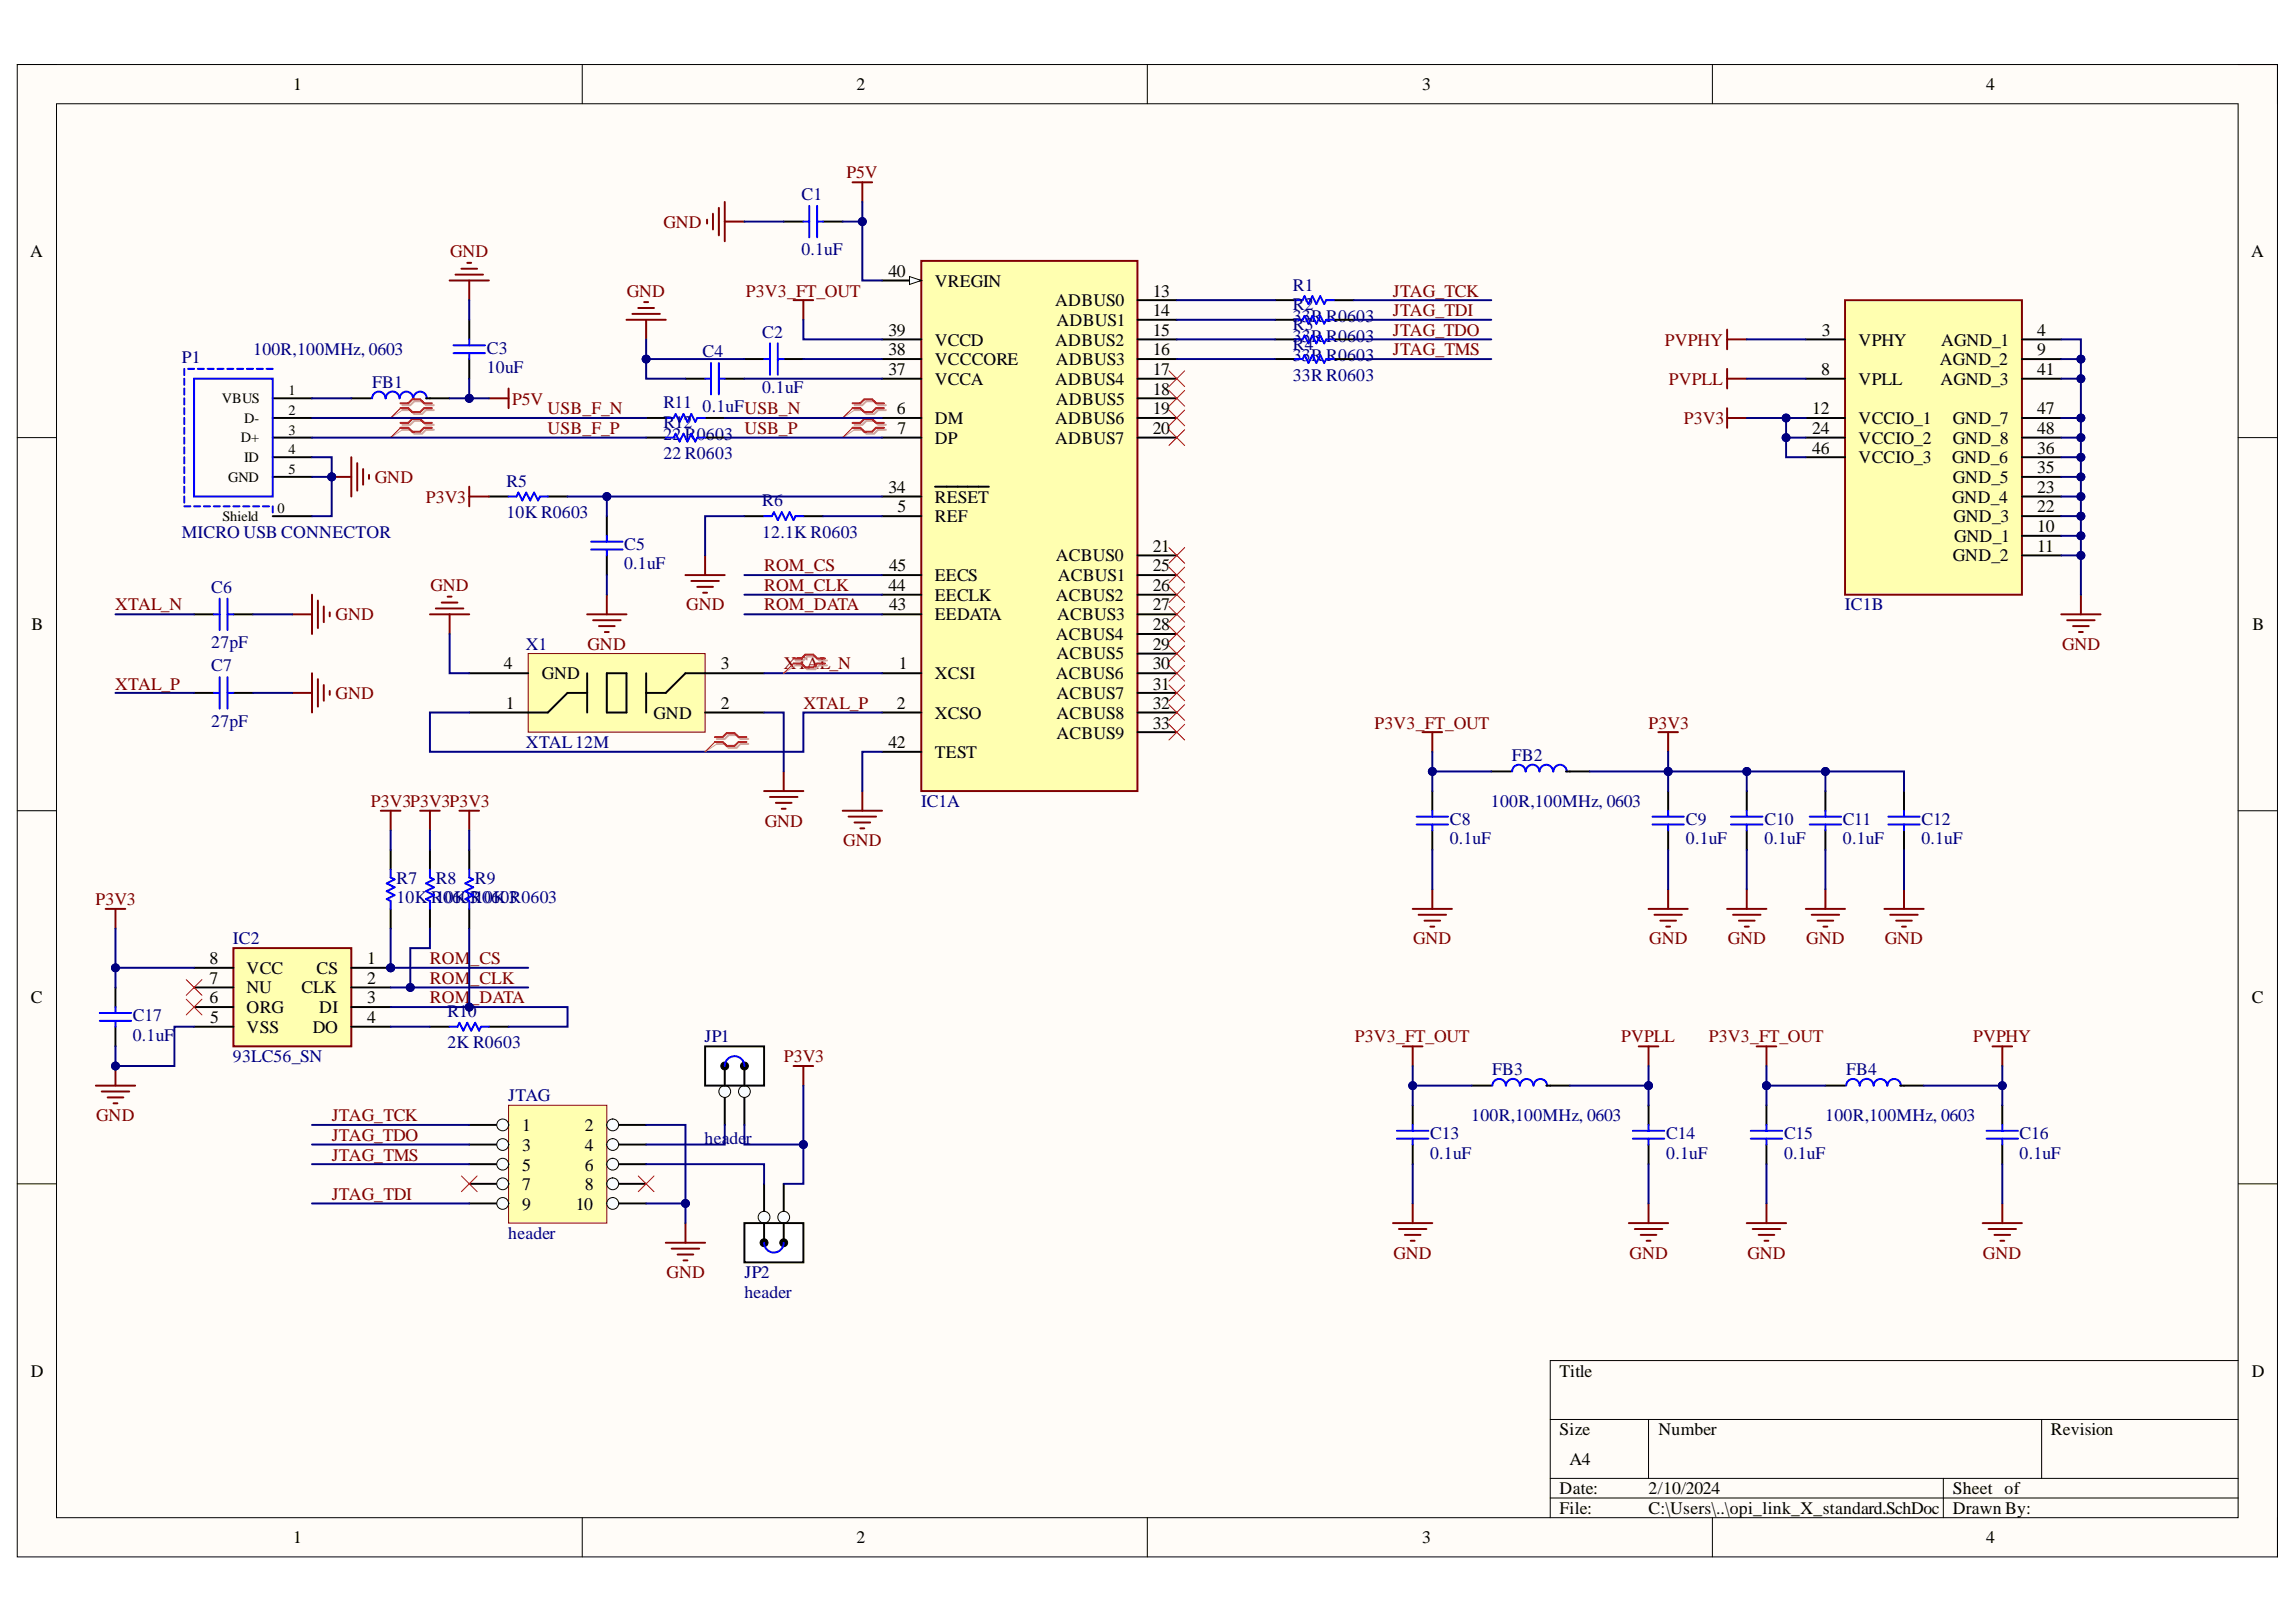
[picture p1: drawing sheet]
<svg xmlns="http://www.w3.org/2000/svg" width="297mm" height="210mm" viewBox="0 0 297 210" stroke-linecap="round" stroke-linejoin="round" font-family="sans-serif">
<defs><g id="words">
<g font-size="2.3">
<text x="37.9" y="11.7">1</text>
<text x="110.8" y="11.7">2</text>
<text x="184" y="11.7">3</text>
<text x="257" y="11.7">4</text>
<text x="3.9" y="33.3">A</text>
<text x="114.9" y="35.9">40</text>
<text x="291.2" y="33.3">A</text>
<text x="120.9" y="37.1">VREGIN</text>
<text x="136.5" y="39.7">ADBUS0</text>
<text x="149.1" y="38.4">13</text>
<text x="149.1" y="40.9">14</text>
<text x="114.9" y="43.5">39</text>
<text x="114.9" y="46">38</text>
<text x="120.9" y="44.7">VCCD</text>
<text x="120.9" y="47.3">VCCCORE</text>
<text x="136.5" y="44.7">ADBUS2</text>
<text x="136.6" y="47.3">ADBUS3</text>
<text x="136.7" y="42.2">ADBUS1</text>
<text x="149.1" y="43.5">15</text>
<text x="149.1" y="46">16</text>
<text x="235.7" y="43.5">3</text>
<text x="240.5" y="44.7">VPHY</text>
<text x="250.9" y="47.3">AGND_2</text>
<text x="251.1" y="44.7">AGND_1</text>
<text x="263.6" y="43.5">4</text>
<text x="263.6" y="46">9</text>
<text x="114.9" y="48.5">37</text>
<text x="116" y="53.6">6</text>
<text x="120.9" y="49.8">VCCA</text>
<text x="136.5" y="49.8">ADBUS4</text>
<text x="136.6" y="52.3">ADBUS5</text>
<text x="149.1" y="48.5">17</text>
<text x="149.1" y="51.1">18</text>
<text x="149.1" y="53.6">19</text>
<text x="234.4" y="53.6">12</text>
<text x="235.6" y="48.5">8</text>
<text x="240.5" y="49.8">VPLL</text>
<text x="251" y="49.8">AGND_3</text>
<text x="263.6" y="53.6">47</text>
<text x="263.6" y="48.5">41</text>
<text x="116.1" y="56.2">7</text>
<text x="120.9" y="54.9">DM</text>
<text x="120.9" y="57.4">DP</text>
<text x="136.5" y="54.9">ADBUS6</text>
<text x="136.5" y="57.4">ADBUS7</text>
<text x="149.1" y="56.2">20</text>
<text x="234.4" y="56.2">24</text>
<text x="234.4" y="58.7">46</text>
<text x="240.5" y="54.9">VCCIO_1</text>
<text x="240.5" y="57.4">VCCIO_2</text>
<text x="240.5" y="60">VCCIO_3</text>
<text x="252.6" y="60">GND_6</text>
<text x="252.6" y="57.4">GND_8</text>
<text x="252.6" y="54.9">GND_7</text>
<text x="263.6" y="58.7">36</text>
<text x="263.6" y="56.2">48</text>
<text x="114.9" y="63.8">34</text>
<text x="120.9" y="65">RESET</text>
<text x="252.6" y="65">GND_4</text>
<text x="252.6" y="62.5">GND_5</text>
<text x="263.6" y="63.8">23</text>
<text x="263.6" y="61.2">35</text>
<text x="116.1" y="66.3">5</text>
<text x="120.9" y="67.6">REF</text>
<text x="149.1" y="71.4">21</text>
<text x="252.7" y="67.6">GND_3</text>
<text x="252.8" y="70.1">GND_1</text>
<text x="263.6" y="68.8">10</text>
<text x="263.6" y="71.4">11</text>
<text x="263.6" y="66.3">22</text>
<text x="114.9" y="76.5">44</text>
<text x="115" y="73.9">45</text>
<text x="120.9" y="75.2">EECS</text>
<text x="120.9" y="77.7">EECLK</text>
<text x="136.6" y="72.7">ACBUS0</text>
<text x="136.6" y="77.7">ACBUS2</text>
<text x="136.9" y="75.2">ACBUS1</text>
<text x="149.1" y="76.5">26</text>
<text x="149.1" y="73.9">25</text>
<text x="252.6" y="72.7">GND_2</text>
<text x="4.1" y="81.5">B</text>
<text x="115" y="79">43</text>
<text x="120.9" y="80.3">EEDATA</text>
<text x="136.6" y="82.8">ACBUS4</text>
<text x="136.8" y="80.3">ACBUS3</text>
<text x="149.1" y="81.5">28</text>
<text x="149.1" y="79">27</text>
<text x="291.4" y="81.5">B</text>
<text x="65.2" y="86.6">4</text>
<text x="70.1" y="87.9">GND</text>
<text x="93.3" y="86.6">3</text>
<text x="116.3" y="86.6">1</text>
<text x="120.9" y="87.9">XCSI</text>
<text x="136.6" y="87.9">ACBUS6</text>
<text x="136.7" y="85.3">ACBUS5</text>
<text x="149.1" y="89.2">31</text>
<text x="149.1" y="86.6">30</text>
<text x="149.1" y="84.1">29</text>
<text x="65.4" y="91.8">1</text>
<text x="84.6" y="93">GND</text>
<text x="93.3" y="91.8">2</text>
<text x="116" y="91.8">2</text>
<text x="120.9" y="93">XCSO</text>
<text x="136.7" y="95.6">ACBUS9</text>
<text x="136.7" y="93">ACBUS8</text>
<text x="136.7" y="90.5">ACBUS7</text>
<text x="149.1" y="94.3">33</text>
<text x="149.1" y="91.8">32</text>
<text x="114.9" y="96.8">42</text>
<text x="120.9" y="98.1">TEST</text>
<text x="27.1" y="124.8">8</text>
<text x="47.5" y="124.8">1</text>
<text x="4" y="129.8">C</text>
<text x="27.1" y="127.3">7</text>
<text x="27.1" y="129.8">6</text>
<text x="31.9" y="126">VCC</text>
<text x="31.9" y="128.6">NU</text>
<text x="31.9" y="131.1">ORG</text>
<text x="39" y="128.6">CLK</text>
<text x="41" y="126">CS</text>
<text x="41.3" y="131.1">DI</text>
<text x="47.5" y="127.3">2</text>
<text x="47.5" y="129.8">3</text>
<text x="291.3" y="129.8">C</text>
<text x="27.2" y="132.4">5</text>
<text x="31.9" y="133.6">VSS</text>
<text x="40.5" y="133.6">DO</text>
<text x="47.5" y="132.4">4</text>
<text x="94.5" y="138.7" transform="rotate(-90 94.5 138.7)">1</text>
<text x="97.1" y="138.7" transform="rotate(-90 97.1 138.7)">2</text>
<text x="67.5" y="146.3">1</text>
<text x="67.5" y="148.9">3</text>
<text x="75.7" y="146.3">2</text>
<text x="75.7" y="148.9">4</text>
<text x="67.5" y="151.5">5</text>
<text x="67.5" y="154">7</text>
<text x="75.7" y="151.5">6</text>
<text x="75.7" y="154">8</text>
<text x="67.5" y="156.6">9</text>
<text x="74.5" y="156.6">10</text>
<text x="99.6" y="161.1" transform="rotate(-90 99.6 161.1)">2</text>
<text x="102.2" y="161" transform="rotate(-90 102.2 161)">1</text>
<text x="4" y="178.1">D</text>
<text x="201.8" y="178.1">Title</text>
<text x="291.3" y="178.1">D</text>
<text x="201.8" y="185.7">Size</text>
<text x="214.6" y="185.7">Number</text>
<text x="265.3" y="185.7">Revision</text>
<text x="203" y="189.6">A4</text>
<text x="201.8" y="193.4">Date:</text>
<text x="201.8" y="195.9">File:</text>
<text x="213.3" y="193.4">2/10/2024</text>
<text x="213.3" y="195.9">C:\Users\..\opi_link_X_standard.SchDoc</text>
<text x="252.6" y="193.4">Sheet of</text>
<text x="252.6" y="195.9">Drawn By:</text>
<text x="37.9" y="199.7">1</text>
<text x="110.8" y="199.7">2</text>
<text x="184" y="199.7">3</text>
<text x="257" y="199.7">4</text>
</g>
<g font-size="2.3" fill="#800000">
<text x="109.5" y="23.1">P5V</text>
<text x="85.8" y="29.5">GND</text>
<text x="58.2" y="33.3">GND</text>
<text x="81.1" y="38.4">GND</text>
<text x="96.5" y="38.4">P3V3_FT_OUT</text>
<text x="180.2" y="38.4">JTAG_TCK</text>
<text x="180.2" y="40.9">JTAG_TDI</text>
<text x="180.2" y="43.5">JTAG_TDO</text>
<text x="180.2" y="46">JTAG_TMS</text>
<text x="215.4" y="44.7">PVPHY</text>
<text x="66.3" y="52.3">P5V</text>
<text x="70.8" y="53.6">USB_F_N</text>
<text x="215.9" y="49.8">PVPLL</text>
<text x="70.8" y="56.2">USB_F_P</text>
<text x="96.3" y="56.2">USB_P</text>
<text x="217.9" y="54.9">P3V3</text>
<text x="48.5" y="62.5">GND</text>
<text x="55.1" y="65">P3V3</text>
<text x="55.7" y="76.5">GND</text>
<text x="98.9" y="73.9">ROM_CS</text>
<text x="98.9" y="76.5">ROM_CLK</text>
<text x="14.9" y="79">XTAL_N</text>
<text x="43.4" y="80.3">GND</text>
<text x="88.8" y="79">GND</text>
<text x="98.9" y="79">ROM_DATA</text>
<text x="14.9" y="89.2">XTAL_P</text>
<text x="76" y="84.1">GND</text>
<text x="101.4" y="86.6">XTAL_N</text>
<text x="266.8" y="84.1">GND</text>
<text x="43.4" y="90.5">GND</text>
<text x="103.9" y="91.8">XTAL_P</text>
<text x="177.8" y="94.3">P3V3_FT_OUT</text>
<text x="213.3" y="94.3">P3V3</text>
<text x="48" y="104.5">P3V3P3V3P3V3</text>
<text x="98.9" y="107">GND</text>
<text x="109.1" y="109.5">GND</text>
<text x="12.4" y="117.1">P3V3</text>
<text x="55.6" y="124.8">ROM_CS</text>
<text x="182.8" y="122.2">GND</text>
<text x="213.4" y="122.2">GND</text>
<text x="223.5" y="122.2">GND</text>
<text x="233.7" y="122.2">GND</text>
<text x="243.8" y="122.2">GND</text>
<text x="55.6" y="127.3">ROM_CLK</text>
<text x="55.6" y="129.8">ROM_DATA</text>
<text x="101.4" y="137.4">P3V3</text>
<text x="175.3" y="134.9">P3V3_FT_OUT</text>
<text x="209.7" y="134.9">PVPLL</text>
<text x="221.1" y="134.9">P3V3_FT_OUT</text>
<text x="255.3" y="134.9">PVPHY</text>
<text x="12.4" y="145.1">GND</text>
<text x="42.9" y="145.1">JTAG_TCK</text>
<text x="42.9" y="147.6">JTAG_TDO</text>
<text x="42.9" y="155.3">JTAG_TDI</text>
<text x="42.9" y="150.2">JTAG_TMS</text>
<text x="86.2" y="165.4">GND</text>
<text x="180.3" y="162.9">GND</text>
<text x="210.8" y="162.9">GND</text>
<text x="226.1" y="162.9">GND</text>
<text x="256.5" y="162.9">GND</text>
</g>
<g font-size="2.3" fill="#000080">
<text x="103.7" y="25.9">C1</text>
<text x="103.7" y="33.1">0.1uF</text>
<text x="167.2" y="37.6">R1</text>
<text x="167.2" y="41.7">33R R0603</text>
<text x="167.2" y="40.2">R2</text>
<text x="23.5" y="47">P1</text>
<text x="32.8" y="46">100R,100MHz, 0603</text>
<text x="63" y="45.8">C3</text>
<text x="90.9" y="46.3">C4</text>
<text x="98.6" y="43.7">C2</text>
<text x="167.2" y="44.2">33R R0603</text>
<text x="167.2" y="42.7">R3</text>
<text x="167.2" y="46.8">33R R0603</text>
<text x="167.2" y="45.2">R4</text>
<text x="48.2" y="50.1">FB1</text>
<text x="63" y="48.3">10uF</text>
<text x="85.8" y="52.9">R11</text>
<text x="90.9" y="53.4">0.1uFUSB_N</text>
<text x="98.6" y="50.8">0.1uF</text>
<text x="167.2" y="49.3">33R R0603</text>
<text x="85.8" y="56.9">22 R0603</text>
<text x="85.8" y="55.4">R12</text>
<text x="85.8" y="59.5">22 R0603</text>
<text x="65.5" y="63">R5</text>
<text x="98.6" y="65.5">R6</text>
<text x="23.5" y="69.6">MICRO USB CONNECTOR</text>
<text x="65.5" y="67.1">10K R0603</text>
<text x="80.7" y="71.1">C5</text>
<text x="98.6" y="69.6">12.1K R0603</text>
<text x="27.3" y="76.7">C6</text>
<text x="80.7" y="73.7">0.1uF</text>
<text x="27.3" y="83.8">27pF</text>
<text x="238.7" y="79">IC1B</text>
<text x="27.3" y="86.9">C7</text>
<text x="68" y="84.1">X1</text>
<text x="27.3" y="94.1">27pF</text>
<text x="68" y="96.8">XTAL12M</text>
<text x="195.6" y="98.4">FB2</text>
<text x="119.2" y="104.5">IC1A</text>
<text x="187.6" y="106.7">C8</text>
<text x="192.9" y="104.5">100R,100MHz, 0603</text>
<text x="218.1" y="106.7">C9</text>
<text x="228.3" y="106.7">C10</text>
<text x="238.4" y="106.7">C11</text>
<text x="248.6" y="106.7">C12</text>
<text x="187.6" y="109.3">0.1uF</text>
<text x="218.1" y="109.3">0.1uF</text>
<text x="228.3" y="109.3">0.1uF</text>
<text x="238.4" y="109.3">0.1uF</text>
<text x="248.6" y="109.3">0.1uF</text>
<text x="51.3" y="114.4">R7</text>
<text x="51.3" y="116.9">10K R060310K R0603</text>
<text x="56.4" y="114.4">R8</text>
<text x="56.4" y="116.9">10K R0603</text>
<text x="61.4" y="114.4">R9</text>
<text x="30.1" y="122.2">IC2</text>
<text x="57.9" y="131.6">R10</text>
<text x="17.2" y="132.1">C17</text>
<text x="17.2" y="134.7">0.1uF</text>
<text x="30.1" y="137.4">93LC56_SN</text>
<text x="57.9" y="135.7">2K R0603</text>
<text x="91.2" y="134.9">JP1</text>
<text x="65.8" y="142.5">JTAG</text>
<text x="193.1" y="139.1">FB3</text>
<text x="238.8" y="139.1">FB4</text>
<text x="91.2" y="148.1">heade</text>
<text x="96.5" y="148.1">r</text>
<text x="185" y="147.3">C13</text>
<text x="185" y="150">0.1uF</text>
<text x="190.3" y="145.1">100R,100MHz, 0603</text>
<text x="215.6" y="147.3">C14</text>
<text x="215.6" y="150">0.1uF</text>
<text x="230.8" y="147.3">C15</text>
<text x="230.8" y="150">0.1uF</text>
<text x="236.1" y="145.1">100R,100MHz, 0603</text>
<text x="261.3" y="147.3">C16</text>
<text x="261.3" y="150">0.1uF</text>
<text x="65.8" y="160.4">header</text>
<text x="96.3" y="165.4">JP2</text>
<text x="96.3" y="168">header</text>
</g>
<g font-size="1.9">
<text x="28.7" y="52.2">VBUS</text>
<text x="37.3" y="51.2">1</text>
<text x="37.3" y="53.7">2</text>
<text x="31.1" y="57.3">D+</text>
<text x="31.6" y="54.7">D-</text>
<text x="31.6" y="59.8">ID</text>
<text x="37.3" y="56.2">3</text>
<text x="37.3" y="58.8">4</text>
<text x="29.5" y="62.3">GND</text>
<text x="37.3" y="61.3">5</text>
<text x="28.8" y="67.4">Shield</text>
<text x="35.9" y="66.4">0</text>
</g>
</g></defs>
<path d="M2.2 8.4h292.4v193.1h-292.4z" fill-rule="evenodd" fill="#fffcf8"/>
<path d="M2.2 8.4h292.4v193.1h-292.4z" fill="none" stroke="#000" stroke-width=".13"/>
<path d="M7.3 13.4h282.3v183h-282.3z" fill-rule="evenodd" fill="#fffcf8"/>
<g fill="none" stroke="#000" stroke-width=".13">
<path d="M2.2 8.3h5.1M7.3 13.4h282.3v183h-282.3zM75.3 8.3v5.1M148.4 8.3v5.1M221.5 8.4v5M289.6 8.4h5v5M2.2 56.6h5.1M289.6 56.6h5M2.2 104.9h5.1M289.6 104.9h5M2.2 153.2h5.1M289.6 153.2h5"/>
<path d="M289.6 176.1h-89v20.3M75.3 196.4v5.1M148.4 196.4v5.1M200.6 183.7h89M200.6 191.3h89M200.6 193.9h89M213.3 183.7v7.6M221.5 196.4v5.1M251.4 191.3v5.1M264.1 183.7v7.6M294.6 196.4v5.1"/>
</g>
<path d="M35.3 51.5h5.1M35.3 54.1h5.1M35.3 56.6h5.1M35.3 59.2h5.1M45.5 51.5h2.5M55.1 51.5h3.1M35.3 61.7h5.1M35.3 66.8h5.1" fill="none" stroke="#000" stroke-width=".25"/>
<g fill="none" stroke="#00f" stroke-width=".25">
<path d="M23.8 47.7v.8M23.8 49v.8M23.8 50.3v.8M23.8 51.5v.8M23.8 52.8v.8M23.8 54.1v.8M23.8 55.4v.8M23.8 56.6v.8M23.8 57.9v.8M23.8 59.2v.8M24.3 47.7h.8M25.1 49h10.2v15.3h-10.2z"/>
<path d="M25.6 47.7h.8M26.9 47.7h.8M28.1 47.7h.8M29.4 47.7h.8M30.7 47.7h.8M31.9 47.7h.8M33.2 47.7h.8M34.5 47.7h.8M48.1 51.5a.87 .87 0 0 1 .9-.8 .87 .87 0 0 1 .9 .9M49.9 51.5a.88 .88 0 0 1 .9-.8 .88 .88 0 0 1 .9 .9M51.7 51.5a.86 .86 0 0 1 .9-.8 .86 .86 0 0 1 .8 .8M53.5 51.5a.86 .86 0 0 1 .9-.8 .86 .86 0 0 1 .8 .8"/>
<path d="M23.8 60.4v.8M23.8 61.7v.8M23.8 63v.8M23.8 64.3v.7M23.8 65.5h.8M25.1 65.5h.8M26.4 65.5h.8M27.7 65.5h.7M28.9 65.5h.8M30.2 65.5h.8M31.5 65.5h.8M32.7 65.5h.8"/>
<path d="M34 65.5h.8M35.3 65.5v.8"/>
</g>
<path d="M52.1 52.4h1l.5-.5h1l.5 .5h1M52.1 53.1h1l.5 .5h1l.5-.5h1M52.1 55h1l.5-.5h1l.5 .5h1M52.1 55.6h1l.5 .5h1l.5-.5h1" fill="none" stroke="#d0a19e" stroke-width=".25"/>
<path d="M52.1 53.1l-1.6 1M52.1 55.6l-1.6 1" fill="none" stroke="#d0a19e" stroke-width=".13"/>
<path d="M51.8 52.2h1l.5-.5h1.1l.5 .5h1M51.8 52.8h1l.5 .5h1.1l.5-.5h1M51.8 54.7h1l.5-.5h1.1l.5 .5h1M51.8 55.4h1l.5 .5h1.1l.5-.5h1" fill="none" stroke="#f00" stroke-width=".25"/>
<path d="M51.8 52.8l-1.3 1.3M51.8 55.4l-1.3 1.2" fill="none" stroke="#f00" stroke-width=".13"/>
<path d="M45.5 59.2v5.1M46.2 59.9v3.6M42.9 61.7h2.6M47 60.7v2M47.7 61.5v.5" fill="none" stroke="#800000" stroke-width=".25"/>
<circle cx="42.9" cy="61.7" r=".51" fill="#000080"/>
<circle cx="42.9" cy="61.7" r=".51" fill="none" stroke="#000080" stroke-width=".13"/>
<path d="M63.3 51.5h2.5M65.8 50.3v2.5" fill="none" stroke="#800000" stroke-width=".25"/>
<path d="M119.2 33.8h28v68.6h-28z" fill-rule="evenodd" fill="#ffffb0"/>
<path d="M119.2 33.8h28v68.6h-28z" fill="none" stroke="#800000" stroke-width=".25"/>
<g fill="none" stroke="#000" stroke-width=".25">
<path d="M114.1 36.3h5.1M147.2 38.8h5M114.1 54.1h5.1M114.1 56.6h5.1M147.2 54.1h5M147.2 56.6h5M147.2 41.4h5M147.2 43.9h5M147.2 46.5h5M147.2 49h5M147.2 51.5h5M114.1 66.8h5.1"/>
<path d="M114.1 64.3h5.1M114.1 79.5h5.1M114.1 77h5.1M114.1 74.4h5.1M121 63h6.9M147.2 71.9h5M147.2 79.5h5M147.2 77h5M147.2 74.4h5M114.1 87.1h5.1M114.1 92.2h5.1M114.1 97.3h5.1"/>
<path d="M147.2 87.1h5M147.2 92.2h5M147.2 94.7h5M147.2 89.7h5M147.2 84.6h5M147.2 82h5"/>
</g>
<path d="M117.7 35.8l1.5 .5-1.5 .5z" fill="#f8fcff"/>
<path d="M117.7 35.8l1.5 .5-1.5 .5z" fill="none" stroke="#000" stroke-width=".13"/>
<path d="M114.1 43.9h5.1M114.1 46.5h5.1M114.1 49h5.1" fill="none" stroke="#000" stroke-width=".25"/>
<path d="M238.7 38.8h22.9v38.2h-22.9z" fill-rule="evenodd" fill="#ffffb0"/>
<g fill="none" stroke="#800000" stroke-width=".25">
<path d="M58.2 36.3h5.1M58.9 35.5h3.6M59.7 34.8h2M60.5 34h.5M60.7 36.3v2.5M82.6 39.9h2M83.3 39.1h.5M102.7 38.8h2.5M103.9 38.8v2.6M238.7 38.8h22.9v38.2h-22.9zM81.1 41.4h5M81.8 40.6h3.6"/>
<path d="M83.6 41.4v2.5M223.4 42.7v2.5M223.4 47.7v2.6M223.4 52.8v2.6M223.4 54.1h2.6M223.4 43.9h2.6M223.4 49h2.6M60.7 63v2.5M60.7 64.3h2.6M76 79.5h5.1M78.5 77v2.5M88.7 74.4h5.1"/>
<path d="M89.4 75.2h3.6M90.2 75.9h2M91 76.7h.5M91.2 71.9v2.5M266.7 79.5h5.1M269.2 77v2.5M76.7 80.3h3.6M77.5 81h2M78.3 81.8h.5M184 94.7h2.6M185.3 94.7v2.6M214.5 94.7h2.6"/>
<path d="M215.8 94.7v2.6M267.4 80.3h3.6M268.2 81h2M269 81.8h.5M109 104.9h5.1M109.8 105.7h3.5M110.5 106.4h2.1M111.3 107.2h.5M111.6 102.4v2.5M182.8 117.6h5M183.5 118.4h3.6M184.3 119.1h2"/>
<path d="M185 119.9h.6M185.3 115.1v2.5M213.3 117.6h5.1M214 118.4h3.6M214.8 119.1h2M215.6 119.9h.5M215.8 115.1v2.5M223.4 117.6h5.1M224.2 118.4h3.6M225 119.1h2M225.7 119.9h.5M226 115.1v2.5"/>
<path d="M233.6 117.6h5.1M234.4 118.4h3.5M235.1 119.1h2.1M235.9 119.9h.5M236.2 115.1v2.5M243.8 117.6h5.1M244.5 118.4h3.6M245.3 119.1h2M246.1 119.9h.5M246.3 115.1v2.5M181.5 135.4h2.5M182.8 135.4v2.6"/>
<path d="M212 135.4h2.5M213.3 135.4v2.6M227.3 135.4h2.5M228.5 135.4v2.6M257.8 135.4h2.5M259 135.4v2.6M180.2 158.3h5.1M181 159h3.5M181.7 159.8h2.1M182.8 155.7v2.6M210.7 158.3h5.1M211.5 159h3.6"/>
<path d="M212.3 159.8h2M213.3 155.7v2.6M226 158.3h5.1M226.8 159h3.5M227.5 159.8h2M228.5 155.7v2.6M256.5 158.3h5.1M257.3 159h3.5M258 159.8h2.1M259 155.7v2.6M182.5 160.6h.5M213 160.6h.5"/>
<path d="M228.3 160.6h.5M258.8 160.6h.5"/>
</g>
<g fill="none" stroke="#000" stroke-width=".25">
<path d="M60.7 41.4v2.5M60.7 46.5v2.5M88.7 49h2.5M93.8 49h2.5M96.3 46.5h2.6M101.4 46.5h2.5M233.6 43.9h5.1M233.6 49h5.1M233.6 54.1h5.1M233.6 56.6h5.1M233.6 59.2h5.1M261.6 43.9h5.1"/>
<path d="M261.6 49h5.1M261.6 46.5h5.1M261.6 54.1h5.1M261.6 56.6h5.1M261.6 59.2h5.1M63.3 64.3h2.5M70.9 64.3h2.5M78.5 66.8v2.5M78.5 71.9v2.5M96.3 66.8h2.6M103.9 66.8h2.6M261.6 69.3h5.1"/>
<path d="M261.6 71.9h5.1M261.6 66.8h5.1M261.6 64.3h5.1M261.6 61.7h5.1M192.9 99.8h2.6M202.6 99.8h3M185.3 102.4v2.5M185.3 107.5v2.5M215.8 102.4v2.5M215.8 107.5v2.5M226 102.4v2.5M226 107.5v2.5"/>
<path d="M236.2 102.4v2.5M236.2 107.5v2.5M246.3 102.4v2.5M246.3 107.5v2.5M182.8 143v2.6M182.8 148.1v2.6M190.4 140.5h2.5M200.1 140.5h3M213.3 143v2.6M213.3 148.1v2.6M228.5 143v2.6M228.5 148.1v2.6"/>
<path d="M236.2 140.5h2.5M245.8 140.5h3.1M259 143v2.6M259 148.1v2.6"/>
</g>
<g fill="none" stroke="#00f" stroke-width=".25">
<path d="M58.7 44.7h4M58.7 45.7h4M60.7 43.9v.8M60.7 45.7v.8M91.2 49h.8M92 47v4M93 47v4M93 49h.8M98.9 46.5h.7M99.6 44.4v4.1M100.6 44.4v4.1M100.6 46.5h.8"/>
<path d="M65.8 64.3h1l.3-.6 .5 1.1 .5-1.1 .5 1.1 .5-1.1 .5 1.1 .3-.5h1M76.5 71.1h4M76.5 70.1h4M78.5 69.3v.8M78.5 71.1v.8M98.9 66.8h1l.2-.5 .5 1 .5-1 .5 1 .6-1 .5 1 .2-.5h1M195.6 99.8a.87 .87 0 0 1 .9-.8 .87 .87 0 0 1 .9 .8M197.4 99.8a.88 .88 0 0 1 .9-.8 .88 .88 0 0 1 .9 .8M199.2 99.8a.87 .87 0 0 1 .9-.8 .87 .87 0 0 1 .8 .8M201 99.8a.86 .86 0 0 1 .8-.8 .86 .86 0 0 1 .9 .8M183.3 105.7h4M183.3 106.7h4"/>
<path d="M185.3 104.9v.8M185.3 106.7v.8M213.8 105.7h4M213.8 106.7h4M215.8 104.9v.8M215.8 106.7v.8M223.9 105.7h4.1M223.9 106.7h4.1M226 104.9v.8M226 106.7v.8M234.1 105.7h4.1M234.1 106.7h4.1"/>
<path d="M236.2 104.9v.8M236.2 106.7v.8M244.3 105.7h4.1M244.3 106.7h4.1M246.3 104.9v.8M246.3 106.7v.8M180.7 146.3h4.1M180.7 147.4h4.1M182.8 145.6v.7M182.8 147.4v.7M193.1 140.5a.87 .87 0 0 1 .8-.9 .87 .87 0 0 1 .9 .9M194.8 140.5a.88 .88 0 0 1 .9-.9 .88 .88 0 0 1 .9 .9"/>
<path d="M196.6 140.5a.86 .86 0 0 1 .9-.9 .86 .86 0 0 1 .9 .9M198.4 140.5a.87 .87 0 0 1 .9-.9 .87 .87 0 0 1 .9 .9M211.2 146.3h4.1M211.2 147.4h4.1M213.3 145.6v.7M213.3 147.4v.7M226.5 146.3h4.1M226.5 147.4h4.1M228.5 145.6v.7M228.5 147.4v.7M238.8 140.5a.87 .87 0 0 1 .9-.9 .87 .87 0 0 1 .9 .9M240.6 140.5a.88 .88 0 0 1 .9-.9 .88 .88 0 0 1 .9 .9"/>
<path d="M242.4 140.5a.87 .87 0 0 1 .9-.9 .87 .87 0 0 1 .8 .9M244.2 140.5a.87 .87 0 0 1 .9-.9 .87 .87 0 0 1 .8 .9M257 146.3h4.1M257 147.4h4.1M259 145.6v.7M259 147.4v.7"/>
</g>
<path d="M68.3 84.6h22.9v10.1h-22.9z" fill-rule="evenodd" fill="#ffffb0"/>
<path d="M68.3 84.6h22.9v10.1h-22.9z" fill="none" stroke="#800000" stroke-width=".13"/>
<g fill="none" stroke="#000" stroke-width=".25">
<path d="M101.4 28.7h2.5M106.5 28.7h2.5M165 38.8h2.5M172.6 38.8h2.5M165 41.4h2.5M165 43.9h2.5M165 46.5h2.5M172.6 41.4h2.5M172.6 43.9h2.5M172.6 46.5h2.5M25.1 79.5h2.6M30.2 79.5h2.5"/>
<path d="M25.1 89.7h2.6M30.2 89.7h2.5M60.7 87.1h7.6M76 89.7h-2.6l-2.5 2.5h-10.2M76 87.1v5.1M78.5 87.1h2.6v5.1h-2.6zM83.6 87.1v5.1M91.2 92.2h7.7M98.9 87.1h-10.2l-2.6 2.6h-2.5"/>
</g>
<g fill="none" stroke="#800000" stroke-width=".25">
<path d="M91.5 28.4v.5M92.2 27.7v2M93 26.9v3.6M93.8 26.1v5.1M93.8 28.7h2.5M110.3 23.6h2.5M111.6 23.6v2.5M37.8 79.5h2.6M40.4 77v5M41.1 77.7v3.6M41.9 78.5v2M42.7 79.2v.6"/>
<path d="M55.6 79.5h5.1M56.4 78.7h3.5M57.1 78h2.1M57.9 77.2h.5M58.2 79.5v2.5M37.8 89.7h2.6M40.4 87.1v5.1M41.1 87.9v3.5M41.9 88.6v2.1M42.7 89.4v.5M101.4 99.8v2.6M98.9 102.4h5"/>
<path d="M99.6 103.1h3.6M100.4 103.9h2M101.1 104.7h.5"/>
</g>
<g fill="none" stroke="#00f" stroke-width=".25">
<path d="M103.9 28.7h.8M104.7 26.6v4.1M105.7 26.6v4.1M105.7 28.7h.8M167.5 38.8h1l.3-.5 .5 1 .5-1 .5 1 .5-1 .5 1 .3-.5h1M167.5 41.4h1l.3-.5 .5 1 .5-1 .5 1 .5-1 .5 1 .3-.5h1M167.5 43.9h1l.3-.5 .5 1 .5-1 .5 1 .5-1 .5 1 .3-.5h1M167.5 46.5h1l.3-.5 .5 1 .5-1 .5 1 .5-1 .5 1 .3-.5h1M27.7 79.5h.7M28.4 77.5v4M29.4 77.5v4M29.4 79.5h.8"/>
<path d="M27.7 89.7h.7M28.4 87.6v4.1M29.4 87.6v4.1M29.4 89.7h.8"/>
</g>
<g fill="none" stroke="#f00" stroke-width=".13">
<path d="M151.2 48l2.1 2M151.2 50.5l2.1 2.1M151.2 53.1l2.1 2M151.2 55.6l2.1 2M153.3 48l-2.1 2M153.3 50.5l-2.1 2.1M153.3 53.1l-2.1 2M153.3 55.6l-2.1 2M151.2 70.9l2.1 2M151.2 73.4l2.1 2M151.2 75.9l2.1 2.1M151.2 78.5l2.1 2"/>
<path d="M153.3 70.9l-2.1 2M153.3 73.4l-2.1 2M153.3 75.9l-2.1 2.1M153.3 78.5l-2.1 2M151.2 81l2.1 2.1M151.2 83.6l2.1 2M151.2 86.1l2.1 2M151.2 88.6l2.1 2.1M151.2 91.2l2.1 2M151.2 93.7l2.1 2.1M153.3 81l-2.1 2.1M153.3 83.6l-2.1 2"/>
<path d="M153.3 86.1l-2.1 2M153.3 88.6l-2.1 2.1M153.3 91.2l-2.1 2M153.3 93.7l-2.1 2.1"/>
</g>
<path d="M65.8 143h12.7v15.3h-12.7z" fill-rule="evenodd" fill="#ffffb0"/>
<path d="M65.8 143h12.7v15.3h-12.7z" fill="none" stroke="#800000" stroke-width=".13"/>
<path d="M60.7 145.6h5.1" fill="none" stroke="#000" stroke-width=".25"/>
<circle cx="65" cy="145.6" r=".76" fill="#f8fcff"/>
<circle cx="65" cy="145.6" r=".76" fill="none" stroke="#000" stroke-width=".13"/>
<path d="M78.5 145.6h5.1" fill="none" stroke="#000" stroke-width=".25"/>
<circle cx="79.3" cy="145.6" r=".76" fill="#f8fcff"/>
<circle cx="79.3" cy="145.6" r=".76" fill="none" stroke="#000" stroke-width=".13"/>
<path d="M60.7 148.1h5.1" fill="none" stroke="#000" stroke-width=".25"/>
<circle cx="65" cy="148.1" r=".76" fill="#f8fcff"/>
<circle cx="65" cy="148.1" r=".76" fill="none" stroke="#000" stroke-width=".13"/>
<path d="M78.5 148.1h5.1" fill="none" stroke="#000" stroke-width=".25"/>
<circle cx="79.3" cy="148.1" r=".76" fill="#f8fcff"/>
<circle cx="79.3" cy="148.1" r=".76" fill="none" stroke="#000" stroke-width=".13"/>
<path d="M60.7 150.7h5.1" fill="none" stroke="#000" stroke-width=".25"/>
<circle cx="65" cy="150.7" r=".76" fill="#f8fcff"/>
<circle cx="65" cy="150.7" r=".76" fill="none" stroke="#000" stroke-width=".13"/>
<path d="M78.5 150.7h5.1" fill="none" stroke="#000" stroke-width=".25"/>
<circle cx="79.3" cy="150.7" r=".76" fill="#f8fcff"/>
<circle cx="79.3" cy="150.7" r=".76" fill="none" stroke="#000" stroke-width=".13"/>
<path d="M60.7 153.2h5.1" fill="none" stroke="#000" stroke-width=".25"/>
<circle cx="65" cy="153.2" r=".76" fill="#f8fcff"/>
<circle cx="65" cy="153.2" r=".76" fill="none" stroke="#000" stroke-width=".13"/>
<path d="M78.5 153.2h5.1" fill="none" stroke="#000" stroke-width=".25"/>
<circle cx="79.3" cy="153.2" r=".76" fill="#f8fcff"/>
<circle cx="79.3" cy="153.2" r=".76" fill="none" stroke="#000" stroke-width=".13"/>
<path d="M60.7 155.7h5.1" fill="none" stroke="#000" stroke-width=".25"/>
<circle cx="65" cy="155.7" r=".76" fill="#f8fcff"/>
<circle cx="65" cy="155.7" r=".76" fill="none" stroke="#000" stroke-width=".13"/>
<path d="M78.5 155.7h5.1" fill="none" stroke="#000" stroke-width=".25"/>
<circle cx="79.3" cy="155.7" r=".76" fill="#f8fcff"/>
<circle cx="79.3" cy="155.7" r=".76" fill="none" stroke="#000" stroke-width=".13"/>
<path d="M59.7 152.2l2 2M61.7 152.2l-2 2" fill="none" stroke="#f00" stroke-width=".13"/>
<path d="M88.7 158.3v2.5M86.1 160.8h5.1M86.9 161.6h3.6M87.7 162.3h2M88.4 163.1h.5" fill="none" stroke="#800000" stroke-width=".25"/>
<path d="M101.4 153.2v5.1" fill="none" stroke="#000" stroke-width=".25"/>
<circle cx="101.4" cy="157.5" r=".76" fill="#f8fcff"/>
<circle cx="101.4" cy="157.5" r=".76" fill="none" stroke="#000" stroke-width=".13"/>
<path d="M98.9 153.2v5.1" fill="none" stroke="#000" stroke-width=".25"/>
<circle cx="98.8" cy="157.5" r=".76" fill="#f8fcff"/>
<circle cx="98.8" cy="157.5" r=".76" fill="none" stroke="#000" stroke-width=".13"/>
<path d="M96.3 158.3h7.6v5.1h-7.6z" fill-rule="evenodd" fill="#fff"/>
<path d="M93.8 140.5v5.1M96.3 158.3h7.6v5.1h-7.6zM98.9 158.3v2.5M101.4 158.3v2.5" fill="none" stroke="#000" stroke-width=".25"/>
<g fill="#000">
<circle cx="98.8" cy="160.8" r=".51"/>
<circle cx="101.4" cy="160.8" r=".51"/>
</g>
<g fill="none" stroke="#000" stroke-width=".13">
<circle cx="98.8" cy="160.8" r=".51"/>
<circle cx="101.4" cy="160.8" r=".51"/>
</g>
<path d="M98.9 160.8a1.27 1.27 0 0 0 1.2 1.3 1.27 1.27 0 0 0 1.3-1.3" fill="none" stroke="#00f" stroke-width=".25"/>
<circle cx="93.8" cy="141.3" r=".76" fill="#f8fcff"/>
<circle cx="93.8" cy="141.3" r=".76" fill="none" stroke="#000" stroke-width=".13"/>
<path d="M96.3 140.5v5.1" fill="none" stroke="#000" stroke-width=".25"/>
<circle cx="96.3" cy="141.3" r=".76" fill="#f8fcff"/>
<circle cx="96.3" cy="141.3" r=".76" fill="none" stroke="#000" stroke-width=".13"/>
<path d="M91.2 135.4h7.7v5.1h-7.7z" fill-rule="evenodd" fill="#fff"/>
<path d="M91.2 135.4h7.7v5.1h-7.7zM93.8 138v2.5M96.3 138v2.5" fill="none" stroke="#000" stroke-width=".25"/>
<g fill="#000">
<circle cx="93.8" cy="138" r=".51"/>
<circle cx="96.3" cy="138" r=".51"/>
</g>
<g fill="none" stroke="#000" stroke-width=".13">
<circle cx="93.8" cy="138" r=".51"/>
<circle cx="96.3" cy="138" r=".51"/>
</g>
<path d="M93.8 138a1.27 1.27 0 0 1 1.2-1.3 1.27 1.27 0 0 1 1.3 1.3" fill="none" stroke="#00f" stroke-width=".25"/>
<path d="M102.7 138h2.5M103.9 138v2.5" fill="none" stroke="#800000" stroke-width=".25"/>
<path d="M82.6 152.2l2 2M84.6 152.2l-2 2" fill="none" stroke="#f00" stroke-width=".13"/>
<circle cx="50.5" cy="125.2" r=".51" fill="#000080"/>
<circle cx="50.5" cy="125.2" r=".51" fill="none" stroke="#000080" stroke-width=".13"/>
<path d="M30.2 122.7h15.3v12.7h-15.3z" fill-rule="evenodd" fill="#ffffb0"/>
<path d="M30.2 122.7h15.3v12.7h-15.3z" fill="none" stroke="#800000" stroke-width=".25"/>
<path d="M45.5 125.2h5" fill="none" stroke="#000" stroke-width=".25"/>
<circle cx="50.5" cy="125.2" r=".51" fill="#000080"/>
<circle cx="50.5" cy="125.2" r=".51" fill="none" stroke="#000080" stroke-width=".13"/>
<path d="M14.9 127.8v2.5M14.9 132.9v2.5M25.1 127.8h5.1M25.1 130.3h5.1M25.1 132.9h5.1M25.1 125.2h5.1M45.5 127.8h5M45.5 130.3h5M45.5 132.9h5" fill="none" stroke="#000" stroke-width=".25"/>
<path d="M13.7 117.6h2.5M14.9 117.6v2.6M14.9 138v2.5M12.4 140.5h5.1M13.2 141.3h3.5M13.9 142h2.1M14.7 142.8h.5" fill="none" stroke="#800000" stroke-width=".25"/>
<path d="M12.9 131.1h4.1M12.9 132.1h4.1M14.9 130.3v.8M14.9 132.1v.8" fill="none" stroke="#00f" stroke-width=".25"/>
<circle cx="14.9" cy="138" r=".51" fill="#000080"/>
<circle cx="14.9" cy="138" r=".51" fill="none" stroke="#000080" stroke-width=".13"/>
<path d="M110.3 52.8l-1.3 1.3M110.3 55.4l-1.3 1.2M24.1 126.8l2 2M24.1 129.3l2 2M26.1 126.8l-2 2M26.1 129.3l-2 2" fill="none" stroke="#f00" stroke-width=".13"/>
<path d="M83.6 54.1h2.5M83.6 56.6h2.5M91.2 54.1h2.6M91.2 56.6h2.6M50.5 110v2.5M50.5 117.6v2.6M55.6 110v2.5M55.6 117.6v2.6M60.7 110v2.5M60.7 117.6v2.6M55.6 132.9h2.6M63.3 132.9h2.5" fill="none" stroke="#000" stroke-width=".25"/>
<path d="M86.1 54.1h1l.3-.5 .5 1 .5-1 .5 1 .5-1 .5 1 .3-.5h1M86.1 56.6h1l.3-.5 .5 1 .5-1 .5 1 .5-1 .5 1 .3-.5h1M50.5 112.5v1.1l.5 .2-1 .5 1 .5-1 .5 1 .5-1 .6 .5 .2v1M55.6 112.5v1.1l.5 .2-1 .5 1 .5-1 .5 1 .5-1 .6 .5 .2v1M60.7 112.5v1.1l.5 .2-1 .5 1 .5-1 .5 1 .5-1 .6 .5 .2v1M58.2 132.9h1l.2-.5 .5 1 .6-1 .5 1 .5-1 .5 1 .2-.5h1.1" fill="none" stroke="#00f" stroke-width=".25"/>
<path d="M49.3 104.9h2.5M50.5 104.9v2.6M54.4 104.9h2.5M55.6 104.9v2.6M59.4 104.9h2.6M60.7 104.9v2.6" fill="none" stroke="#800000" stroke-width=".25"/>
<path d="M110.5 52.4h1.1l.5-.5h1l.5 .5h1M110.5 53.1h1.1l.5 .5h1l.5-.5h1M110.5 55h1.1l.5-.5h1l.5 .5h1M110.5 55.6h1.1l.5 .5h1l.5-.5h1" fill="none" stroke="#d0a19e" stroke-width=".25"/>
<path d="M110.5 53.1l-1.5 1M110.5 55.6l-1.5 1" fill="none" stroke="#d0a19e" stroke-width=".13"/>
<path d="M110.3 52.2h1l.5-.5h1l.5 .5h1.1M110.3 52.8h1l.5 .5h1l.5-.5h1.1M110.3 54.7h1l.5-.5h1l.5 .5h1.1M110.3 55.4h1l.5 .5h1l.5-.5h1.1" fill="none" stroke="#f00" stroke-width=".25"/>
<path d="M40.4 51.5h5.1M40.4 61.7h2.5" fill="none" stroke="#000080" stroke-width=".25"/>
<circle cx="42.9" cy="61.7" r=".51" fill="#000080"/>
<circle cx="42.9" cy="61.7" r=".51" fill="none" stroke="#000080" stroke-width=".13"/>
<path d="M40.4 59.2h2.5v7.6h-2.5" fill="none" stroke="#000080" stroke-width=".25"/>
<circle cx="42.9" cy="61.7" r=".51" fill="#000080"/>
<circle cx="42.9" cy="61.7" r=".51" fill="none" stroke="#000080" stroke-width=".13"/>
<path d="M58.2 51.5h2.5" fill="none" stroke="#000080" stroke-width=".25"/>
<circle cx="60.7" cy="51.5" r=".51" fill="#000080"/>
<circle cx="60.7" cy="51.5" r=".51" fill="none" stroke="#000080" stroke-width=".13"/>
<path d="M60.7 49v2.5h2.6" fill="none" stroke="#000080" stroke-width=".25"/>
<circle cx="60.7" cy="51.5" r=".51" fill="#000080"/>
<circle cx="60.7" cy="51.5" r=".51" fill="none" stroke="#000080" stroke-width=".13"/>
<path d="M60.7 38.8v2.6M83.6 43.9v2.6h12.7M103.9 41.4v2.5h10.2" fill="none" stroke="#000080" stroke-width=".25"/>
<circle cx="83.6" cy="46.5" r=".51" fill="#000080"/>
<circle cx="83.6" cy="46.5" r=".51" fill="none" stroke="#000080" stroke-width=".13"/>
<path d="M83.6 46.5v2.5h5.1" fill="none" stroke="#000080" stroke-width=".25"/>
<circle cx="83.6" cy="46.5" r=".51" fill="#000080"/>
<circle cx="83.6" cy="46.5" r=".51" fill="none" stroke="#000080" stroke-width=".13"/>
<path d="M96.3 49h17.8M103.9 46.5h10.2M185.3 99.8v2.6" fill="none" stroke="#000080" stroke-width=".25"/>
<circle cx="185.3" cy="99.8" r=".51" fill="#000080"/>
<circle cx="185.3" cy="99.8" r=".51" fill="none" stroke="#000080" stroke-width=".13"/>
<path d="M185.3 97.3v2.5h7.6" fill="none" stroke="#000080" stroke-width=".25"/>
<circle cx="185.3" cy="99.8" r=".51" fill="#000080"/>
<circle cx="185.3" cy="99.8" r=".51" fill="none" stroke="#000080" stroke-width=".13"/>
<path d="M215.8 97.3v2.5h10.2v2.6M185.3 110v5.1M215.8 110v5.1M226 110v5.1M236.2 110v5.1M246.3 110v5.1" fill="none" stroke="#000080" stroke-width=".25"/>
<circle cx="226" cy="99.8" r=".51" fill="#000080"/>
<circle cx="226" cy="99.8" r=".51" fill="none" stroke="#000080" stroke-width=".13"/>
<circle cx="215.8" cy="99.8" r=".51" fill="#000080"/>
<circle cx="215.8" cy="99.8" r=".51" fill="none" stroke="#000080" stroke-width=".13"/>
<path d="M215.8 99.8v2.6" fill="none" stroke="#000080" stroke-width=".25"/>
<circle cx="215.8" cy="99.8" r=".51" fill="#000080"/>
<circle cx="215.8" cy="99.8" r=".51" fill="none" stroke="#000080" stroke-width=".13"/>
<path d="M226 99.8h10.2v2.6" fill="none" stroke="#000080" stroke-width=".25"/>
<circle cx="236.2" cy="99.8" r=".51" fill="#000080"/>
<circle cx="236.2" cy="99.8" r=".51" fill="none" stroke="#000080" stroke-width=".13"/>
<circle cx="226" cy="99.8" r=".51" fill="#000080"/>
<circle cx="226" cy="99.8" r=".51" fill="none" stroke="#000080" stroke-width=".13"/>
<path d="M236.2 99.8h10.1v2.6" fill="none" stroke="#000080" stroke-width=".25"/>
<circle cx="236.2" cy="99.8" r=".51" fill="#000080"/>
<circle cx="236.2" cy="99.8" r=".51" fill="none" stroke="#000080" stroke-width=".13"/>
<path d="M205.6 99.8h10.2" fill="none" stroke="#000080" stroke-width=".25"/>
<circle cx="215.8" cy="99.8" r=".51" fill="#000080"/>
<circle cx="215.8" cy="99.8" r=".51" fill="none" stroke="#000080" stroke-width=".13"/>
<path d="M213.3 138v2.5h-10.2M182.8 150.7v5M213.3 150.7v5" fill="none" stroke="#000080" stroke-width=".25"/>
<circle cx="213.3" cy="140.5" r=".51" fill="#000080"/>
<circle cx="213.3" cy="140.5" r=".51" fill="none" stroke="#000080" stroke-width=".13"/>
<path d="M213.3 140.5v2.5" fill="none" stroke="#000080" stroke-width=".25"/>
<circle cx="213.3" cy="140.5" r=".51" fill="#000080"/>
<circle cx="213.3" cy="140.5" r=".51" fill="none" stroke="#000080" stroke-width=".13"/>
<path d="M190.4 140.5h-7.6v2.5" fill="none" stroke="#000080" stroke-width=".25"/>
<circle cx="182.8" cy="140.5" r=".51" fill="#000080"/>
<circle cx="182.8" cy="140.5" r=".51" fill="none" stroke="#000080" stroke-width=".13"/>
<path d="M182.8 138v2.5" fill="none" stroke="#000080" stroke-width=".25"/>
<circle cx="182.8" cy="140.5" r=".51" fill="#000080"/>
<circle cx="182.8" cy="140.5" r=".51" fill="none" stroke="#000080" stroke-width=".13"/>
<path d="M259 138v2.5h-10.1M228.5 150.7v5M259 150.7v5" fill="none" stroke="#000080" stroke-width=".25"/>
<circle cx="259" cy="140.5" r=".51" fill="#000080"/>
<circle cx="259" cy="140.5" r=".51" fill="none" stroke="#000080" stroke-width=".13"/>
<path d="M259 140.5v2.5" fill="none" stroke="#000080" stroke-width=".25"/>
<circle cx="259" cy="140.5" r=".51" fill="#000080"/>
<circle cx="259" cy="140.5" r=".51" fill="none" stroke="#000080" stroke-width=".13"/>
<path d="M236.2 140.5h-7.7v2.5" fill="none" stroke="#000080" stroke-width=".25"/>
<circle cx="228.5" cy="140.5" r=".51" fill="#000080"/>
<circle cx="228.5" cy="140.5" r=".51" fill="none" stroke="#000080" stroke-width=".13"/>
<path d="M228.5 138v2.5" fill="none" stroke="#000080" stroke-width=".25"/>
<circle cx="228.5" cy="140.5" r=".51" fill="#000080"/>
<circle cx="228.5" cy="140.5" r=".51" fill="none" stroke="#000080" stroke-width=".13"/>
<path d="M266.7 46.5h2.5" fill="none" stroke="#000080" stroke-width=".25"/>
<circle cx="269.2" cy="46.5" r=".51" fill="#000080"/>
<circle cx="269.2" cy="46.5" r=".51" fill="none" stroke="#000080" stroke-width=".13"/>
<path d="M266.7 69.3h2.5" fill="none" stroke="#000080" stroke-width=".25"/>
<circle cx="269.2" cy="69.3" r=".51" fill="#000080"/>
<circle cx="269.2" cy="69.3" r=".51" fill="none" stroke="#000080" stroke-width=".13"/>
<path d="M266.7 66.8h2.5" fill="none" stroke="#000080" stroke-width=".25"/>
<circle cx="269.2" cy="66.8" r=".51" fill="#000080"/>
<circle cx="269.2" cy="66.8" r=".51" fill="none" stroke="#000080" stroke-width=".13"/>
<path d="M266.7 64.3h2.5" fill="none" stroke="#000080" stroke-width=".25"/>
<circle cx="269.2" cy="64.3" r=".51" fill="#000080"/>
<circle cx="269.2" cy="64.3" r=".51" fill="none" stroke="#000080" stroke-width=".13"/>
<path d="M266.7 59.2h2.5" fill="none" stroke="#000080" stroke-width=".25"/>
<circle cx="269.2" cy="59.2" r=".51" fill="#000080"/>
<circle cx="269.2" cy="59.2" r=".51" fill="none" stroke="#000080" stroke-width=".13"/>
<path d="M266.7 61.7h2.5" fill="none" stroke="#000080" stroke-width=".25"/>
<circle cx="269.2" cy="61.7" r=".51" fill="#000080"/>
<circle cx="269.2" cy="61.7" r=".51" fill="none" stroke="#000080" stroke-width=".13"/>
<path d="M266.7 56.6h2.5" fill="none" stroke="#000080" stroke-width=".25"/>
<circle cx="269.2" cy="56.6" r=".51" fill="#000080"/>
<circle cx="269.2" cy="56.6" r=".51" fill="none" stroke="#000080" stroke-width=".13"/>
<path d="M266.7 54.1h2.5" fill="none" stroke="#000080" stroke-width=".25"/>
<circle cx="269.2" cy="54.1" r=".51" fill="#000080"/>
<circle cx="269.2" cy="54.1" r=".51" fill="none" stroke="#000080" stroke-width=".13"/>
<path d="M266.7 49h2.5" fill="none" stroke="#000080" stroke-width=".25"/>
<circle cx="269.2" cy="49" r=".51" fill="#000080"/>
<circle cx="269.2" cy="49" r=".51" fill="none" stroke="#000080" stroke-width=".13"/>
<path d="M269.2 71.9v5.1" fill="none" stroke="#000080" stroke-width=".25"/>
<circle cx="269.2" cy="71.9" r=".51" fill="#000080"/>
<circle cx="269.2" cy="71.9" r=".51" fill="none" stroke="#000080" stroke-width=".13"/>
<path d="M231.1 54.1h2.5" fill="none" stroke="#000080" stroke-width=".25"/>
<circle cx="231.1" cy="54.1" r=".51" fill="#000080"/>
<circle cx="231.1" cy="54.1" r=".51" fill="none" stroke="#000080" stroke-width=".13"/>
<path d="M231.1 56.6h2.5" fill="none" stroke="#000080" stroke-width=".25"/>
<circle cx="231.1" cy="56.6" r=".51" fill="#000080"/>
<circle cx="231.1" cy="56.6" r=".51" fill="none" stroke="#000080" stroke-width=".13"/>
<path d="M226 43.9h7.6M226 49h7.6M78.5 64.3v2.5" fill="none" stroke="#000080" stroke-width=".25"/>
<circle cx="78.5" cy="64.3" r=".51" fill="#000080"/>
<circle cx="78.5" cy="64.3" r=".51" fill="none" stroke="#000080" stroke-width=".13"/>
<g fill="none" stroke="#000080" stroke-width=".25">
<path d="M152.2 38.8h12.8M175.1 38.8h17.8M152.2 41.4h12.8M152.2 43.9h12.8M152.2 46.5h12.8M175.1 41.4h17.8M175.1 43.9h17.8M175.1 46.5h17.8M14.9 79.5h10.2M32.7 79.5h5.1M73.4 64.3h40.7M78.5 74.4v2.6"/>
<path d="M96.3 66.8h-5.1v5.1M96.3 74.4h17.8M96.3 77h17.8M96.3 79.5h17.8M106.5 66.8h7.6M32.7 89.7h5.1M58.2 82v5.1h2.5M60.7 92.2h-5.1v5.1h48.3v-5.1h10.2M98.9 92.2h2.5v7.6M98.9 87.1h15.2M114.1 97.3h-2.5v5.1"/>
</g>
<circle cx="78.5" cy="64.3" r=".51" fill="#000080"/>
<circle cx="78.5" cy="64.3" r=".51" fill="none" stroke="#000080" stroke-width=".13"/>
<path d="M226 54.1h5.1v5.1h2.5M14.9 89.7h10.2" fill="none" stroke="#000080" stroke-width=".25"/>
<circle cx="231.1" cy="56.6" r=".51" fill="#000080"/>
<circle cx="231.1" cy="56.6" r=".51" fill="none" stroke="#000080" stroke-width=".13"/>
<circle cx="231.1" cy="54.1" r=".51" fill="#000080"/>
<circle cx="231.1" cy="54.1" r=".51" fill="none" stroke="#000080" stroke-width=".13"/>
<path d="M266.7 43.9h2.5v28h-2.5" fill="none" stroke="#000080" stroke-width=".25"/>
<circle cx="269.2" cy="46.5" r=".51" fill="#000080"/>
<circle cx="269.2" cy="46.5" r=".51" fill="none" stroke="#000080" stroke-width=".13"/>
<circle cx="269.2" cy="49" r=".51" fill="#000080"/>
<circle cx="269.2" cy="49" r=".51" fill="none" stroke="#000080" stroke-width=".13"/>
<circle cx="269.2" cy="54.1" r=".51" fill="#000080"/>
<circle cx="269.2" cy="54.1" r=".51" fill="none" stroke="#000080" stroke-width=".13"/>
<circle cx="269.2" cy="56.6" r=".51" fill="#000080"/>
<circle cx="269.2" cy="56.6" r=".51" fill="none" stroke="#000080" stroke-width=".13"/>
<circle cx="269.2" cy="59.2" r=".51" fill="#000080"/>
<circle cx="269.2" cy="59.2" r=".51" fill="none" stroke="#000080" stroke-width=".13"/>
<circle cx="269.2" cy="61.7" r=".51" fill="#000080"/>
<circle cx="269.2" cy="61.7" r=".51" fill="none" stroke="#000080" stroke-width=".13"/>
<circle cx="269.2" cy="64.3" r=".51" fill="#000080"/>
<circle cx="269.2" cy="64.3" r=".51" fill="none" stroke="#000080" stroke-width=".13"/>
<circle cx="269.2" cy="66.8" r=".51" fill="#000080"/>
<circle cx="269.2" cy="66.8" r=".51" fill="none" stroke="#000080" stroke-width=".13"/>
<circle cx="269.2" cy="69.3" r=".51" fill="#000080"/>
<circle cx="269.2" cy="69.3" r=".51" fill="none" stroke="#000080" stroke-width=".13"/>
<circle cx="269.2" cy="71.9" r=".51" fill="#000080"/>
<circle cx="269.2" cy="71.9" r=".51" fill="none" stroke="#000080" stroke-width=".13"/>
<path d="M111.6 26.1v2.6" fill="none" stroke="#000080" stroke-width=".25"/>
<circle cx="111.6" cy="28.7" r=".51" fill="#000080"/>
<circle cx="111.6" cy="28.7" r=".51" fill="none" stroke="#000080" stroke-width=".13"/>
<path d="M96.3 28.7h5.1M109 28.7h2.6v7.6h2.5" fill="none" stroke="#000080" stroke-width=".25"/>
<circle cx="111.6" cy="28.7" r=".51" fill="#000080"/>
<circle cx="111.6" cy="28.7" r=".51" fill="none" stroke="#000080" stroke-width=".13"/>
<path d="M40.4 145.6h20.3M40.4 148.1h20.3M40.4 150.7h20.3M40.4 155.7h20.3M83.6 155.7h5.1v2.6" fill="none" stroke="#000080" stroke-width=".25"/>
<circle cx="88.7" cy="155.7" r=".51" fill="#000080"/>
<circle cx="88.7" cy="155.7" r=".51" fill="none" stroke="#000080" stroke-width=".13"/>
<path d="M83.6 145.6h5.1v10.1" fill="none" stroke="#000080" stroke-width=".25"/>
<circle cx="88.7" cy="155.7" r=".51" fill="#000080"/>
<circle cx="88.7" cy="155.7" r=".51" fill="none" stroke="#000080" stroke-width=".13"/>
<path d="M93.8 145.6v2.5h-10.2M103.9 140.5v7.6h-7.6v-2.5" fill="none" stroke="#000080" stroke-width=".25"/>
<circle cx="103.9" cy="148.1" r=".51" fill="#000080"/>
<circle cx="103.9" cy="148.1" r=".51" fill="none" stroke="#000080" stroke-width=".13"/>
<path d="M103.9 148.1v5.1h-2.5" fill="none" stroke="#000080" stroke-width=".25"/>
<circle cx="103.9" cy="148.1" r=".51" fill="#000080"/>
<circle cx="103.9" cy="148.1" r=".51" fill="none" stroke="#000080" stroke-width=".13"/>
<path d="M14.9 120.2v5h10.2M83.6 150.7h15.3v2.5" fill="none" stroke="#000080" stroke-width=".25"/>
<circle cx="14.9" cy="125.2" r=".51" fill="#000080"/>
<circle cx="14.9" cy="125.2" r=".51" fill="none" stroke="#000080" stroke-width=".13"/>
<path d="M14.9 125.2v2.6" fill="none" stroke="#000080" stroke-width=".25"/>
<circle cx="14.9" cy="125.2" r=".51" fill="#000080"/>
<circle cx="14.9" cy="125.2" r=".51" fill="none" stroke="#000080" stroke-width=".13"/>
<path d="M25.1 132.9h-2.5v5.1h-7.7v-2.6" fill="none" stroke="#000080" stroke-width=".25"/>
<circle cx="14.9" cy="138" r=".51" fill="#000080"/>
<circle cx="14.9" cy="138" r=".51" fill="none" stroke="#000080" stroke-width=".13"/>
<path d="M50.5 127.8h17.8" fill="none" stroke="#000080" stroke-width=".25"/>
<circle cx="53.1" cy="127.8" r=".51" fill="#000080"/>
<circle cx="53.1" cy="127.8" r=".51" fill="none" stroke="#000080" stroke-width=".13"/>
<path d="M50.5 130.3h22.9v2.6h-7.6M50.5 132.9h5.1" fill="none" stroke="#000080" stroke-width=".25"/>
<circle cx="60.7" cy="130.3" r=".51" fill="#000080"/>
<circle cx="60.7" cy="130.3" r=".51" fill="none" stroke="#000080" stroke-width=".13"/>
<path d="M50.5 120.2v5h17.8" fill="none" stroke="#000080" stroke-width=".25"/>
<circle cx="50.5" cy="125.2" r=".51" fill="#000080"/>
<circle cx="50.5" cy="125.2" r=".51" fill="none" stroke="#000080" stroke-width=".13"/>
<path d="M50.5 107.5v2.5M55.6 107.5v2.5M60.7 107.5v2.5M60.7 120.2v10.1" fill="none" stroke="#000080" stroke-width=".25"/>
<circle cx="60.7" cy="130.3" r=".51" fill="#000080"/>
<circle cx="60.7" cy="130.3" r=".51" fill="none" stroke="#000080" stroke-width=".13"/>
<path d="M40.4 54.1h43.2M40.4 56.6h43.2M93.8 54.1h20.3M93.8 56.6h20.3M55.6 120.2v2.5h-2.5v5.1" fill="none" stroke="#000080" stroke-width=".25"/>
<path d="M92.7 95.6h1.1l.5-.5h1l.5 .5h1M92.7 96.3h1.1l.5 .5h1l.5-.5h1M102.9 85.5h1l.5-.5h1.1l.5 .5h1M102.9 86.1h1l.5 .5h1.1l.5-.5h1" fill="none" stroke="#d0a19e" stroke-width=".25"/>
<path d="M92.7 96.3l-1.5 1M102.9 86.1l-1.5 1" fill="none" stroke="#d0a19e" stroke-width=".13"/>
<path d="M92.5 95.4h1l.5-.5h1l.5 .5h1.1M92.5 96h1l.5 .5h1l.5-.5h1.1M102.7 85.2h1l.5-.5h1l.5 .5h1M102.7 85.9h1l.5 .5h1l.5-.5h1" fill="none" stroke="#f00" stroke-width=".25"/>
<path d="M92.5 96l-1.3 1.3M102.7 85.9l-1.3 1.2" fill="none" stroke="#f00" stroke-width=".13"/>
<circle cx="53.1" cy="127.8" r=".51" fill="#000080"/>
<circle cx="53.1" cy="127.8" r=".51" fill="none" stroke="#000080" stroke-width=".13"/>
<use href="#words"/>
</svg>
